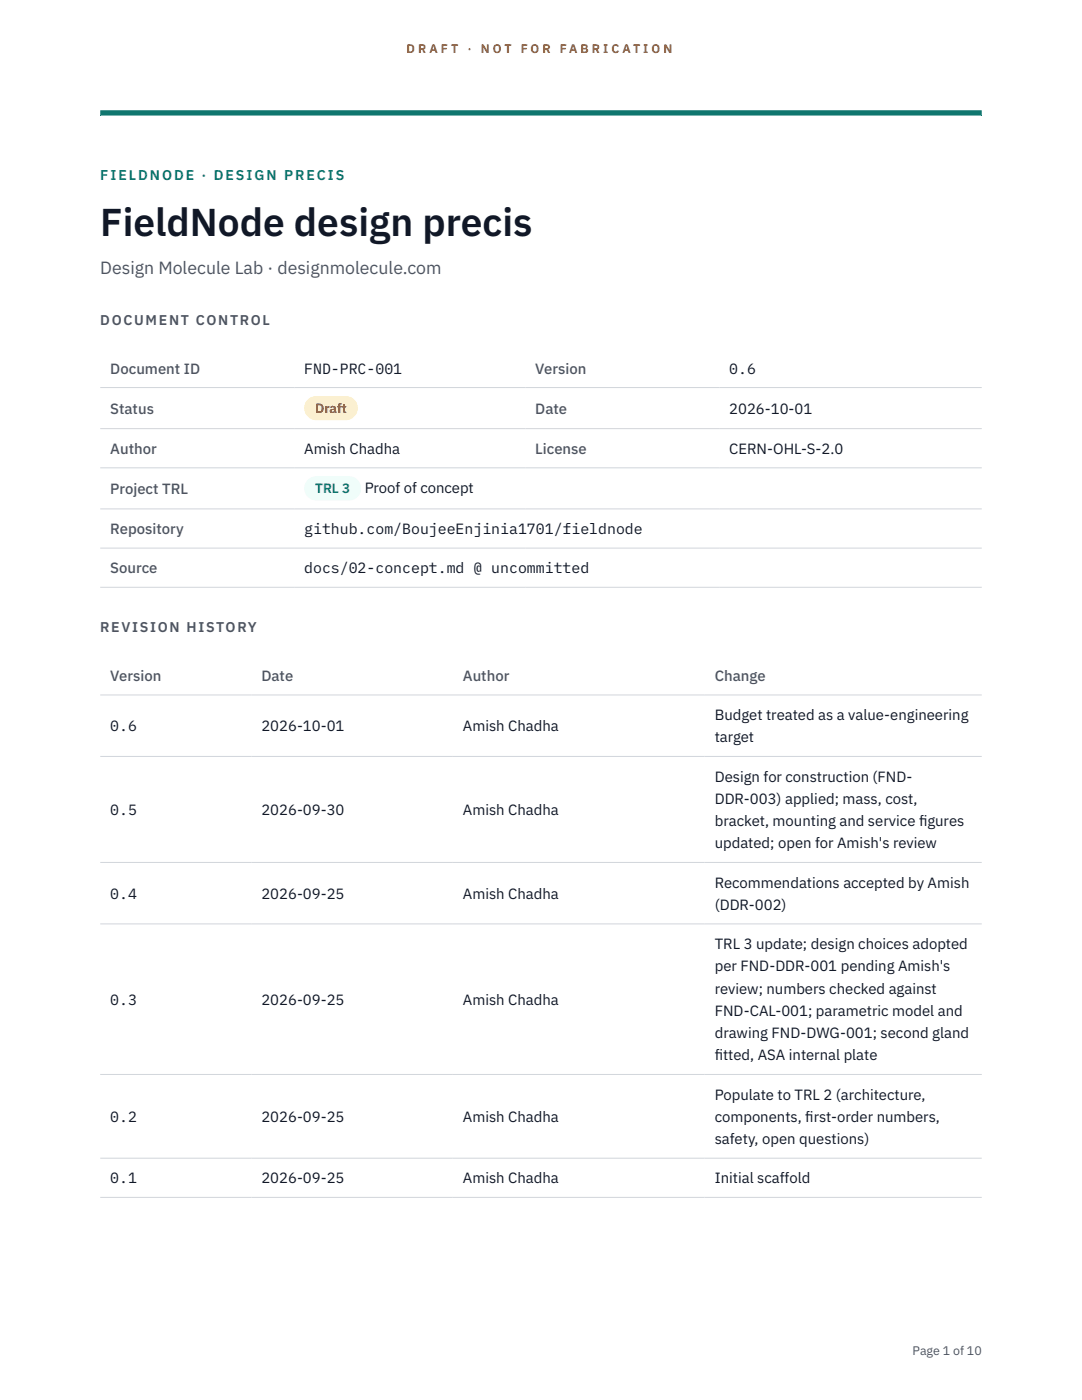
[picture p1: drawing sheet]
<svg xmlns="http://www.w3.org/2000/svg" width="216mm" height="279mm" viewBox="0 0 216 279" stroke-linecap="round" stroke-linejoin="round" font-family="sans-serif">
<defs><g id="words">
<text font-size="7.8" fill="#111827" x="20" y="47.1">FieldNode design precis</text>
<text font-size="3.5" fill="#4b5563" x="20" y="54.6">Design Molecule Lab · designmolecule.com</text>
<g font-size="3" fill="#4b5563">
<text x="22" y="74.5">Document ID</text>
<text x="106.8" y="74.5">Version</text>
<text x="22" y="82.6">Status</text>
<text x="106.8" y="82.6">Date</text>
<text x="22" y="90.6">Author</text>
<text x="106.8" y="90.6">License</text>
<text x="22" y="98.6">Project TRL</text>
<text x="22" y="106.6">Repository</text>
<text x="22" y="114.4">Source</text>
<text x="22" y="135.9">Version</text>
<text x="52.2" y="135.9">Date</text>
<text x="92.4" y="135.9">Author</text>
<text x="142.6" y="135.9">Change</text>
</g>
<g font-size="3" fill="#111827">
<text x="60.7" y="74.5">FND-PRC-001</text>
<text x="145.5" y="74.5">0.6</text>
<text x="145.5" y="82.6">2026-10-01</text>
<text x="60.7" y="90.6">Amish Chadha</text>
<text x="145.5" y="90.6">CERN-OHL-S-2.0</text>
<text x="72.8" y="98.5">Proof of concept</text>
<text x="60.7" y="106.6">github.com/BoujeeEnjinia1701/fieldnode</text>
<text x="60.7" y="114.4">docs/02-concept.md @ uncommitted</text>
<text x="142.6" y="143.7">Budget treated as a value-engineering</text>
<text x="22" y="145.9">0.6</text>
<text x="52.2" y="145.9">2026-10-01</text>
<text x="92.4" y="145.9">Amish Chadha</text>
<text x="142.6" y="148.2">target</text>
<text x="142.6" y="156">Design for construction (FND-</text>
<text x="142.6" y="160.4">DDR-003) applied; mass, cost,</text>
<text x="22" y="162.7">0.5</text>
<text x="52.2" y="162.7">2026-09-30</text>
<text x="92.4" y="162.7">Amish Chadha</text>
<text x="142.6" y="164.9">bracket, mounting and service f</text>
<text x="183.4" y="164.9">igures</text>
<text x="142.6" y="169.3">updated; open for Amish's review</text>
<text x="22" y="179.4">0.4</text>
<text x="52.2" y="179.4">2026-09-25</text>
<text x="92.4" y="179.4">Amish Chadha</text>
<text x="142.6" y="177.1">Recommendations accepted by Amish</text>
<text x="142.6" y="181.6">(DDR-002)</text>
<text x="142.6" y="189.4">TRL 3 update; design choices adopted</text>
<text x="142.6" y="193.9">per FND-DDR-001 pending Amish's</text>
<text x="22" y="200.5">0.3</text>
<text x="52.2" y="200.5">2026-09-25</text>
<text x="92.4" y="200.5">Amish Chadha</text>
<text x="142.6" y="198.3">review; numbers checked against</text>
<text x="142.6" y="202.7">FND-CAL-001; parametric model and</text>
<text x="142.6" y="207.2">drawing FND-DWG-001; second gland</text>
<text x="142.6" y="211.6">f</text>
<text x="142.6" y="211.6">itted, ASA internal plate</text>
<text x="142.6" y="219.5">Populate to TRL 2 (architecture,</text>
<text x="22" y="223.9">0.2</text>
<text x="52.2" y="223.9">2026-09-25</text>
<text x="92.4" y="223.9">Amish Chadha</text>
<text x="142.6" y="223.9">components, f</text>
<text x="160.7" y="223.9">irst-order numbers,</text>
<text x="142.6" y="228.3">safety, open questions)</text>
<text x="22" y="236.2">0.1</text>
<text x="52.2" y="236.2">2026-09-25</text>
<text x="92.4" y="236.2">Amish Chadha</text>
<text x="142.6" y="236.2">Initial scaffold</text>
</g>
<text font-size="2.8" fill="#0f766e" x="20" y="36">FIELDNODE · DESIGN PRECIS</text>
<g font-size="2.8" fill="#4b5563">
<text x="20" y="64.8">DOCUMENT CONTROL</text>
<text x="20" y="126.2">REVISION HISTORY</text>
</g>
<text font-size="2.7" fill="#92400e" x="62.9" y="82.5">Draft</text>
<text font-size="2.7" fill="#0f766e" x="62.9" y="98.5">TRL 3</text>
<g font-size="2.5" fill="#b45309">
<text x="81.1" y="10.5">D R A F T</text>
<text x="93.3" y="10.5">·</text>
<text x="95.9" y="10.5">N O T</text>
<text x="103.9" y="10.5">F O R</text>
<text x="111.7" y="10.5">F A B R I C A T I O N</text>
</g>
<text font-size="2.5" fill="#4b5563" x="182.1" y="270.3">Page 1 of 10</text>
</g></defs>
<path d="M20 23.1h175.9zM20 22h175.9v1.1h-175.9z" fill-rule="evenodd" fill="#0f766e"/>
<g fill="none" stroke="#d1d5db" stroke-width=".2">
<path d="M20 77.3h175.9M20 85.5h175.9M20 93.4h175.9M20 101.6h175.9M20 109.4h175.9M20 117.2h175.9M20 138.7h175.9M20 151h175.9M20 172.1h175.9M20 184.4h175.9M20 214.4h175.9M20 231.1h175.9"/>
<path d="M20 239h175.9"/>
</g>
<path d="M60.7 79h10.7v4.9h-10.7z" fill="#fef3c7"/>
<path d="M60.7 95.1h11.4v4.8h-11.4z" fill="#f0fdfa"/>
<use href="#words"/>
</svg>
